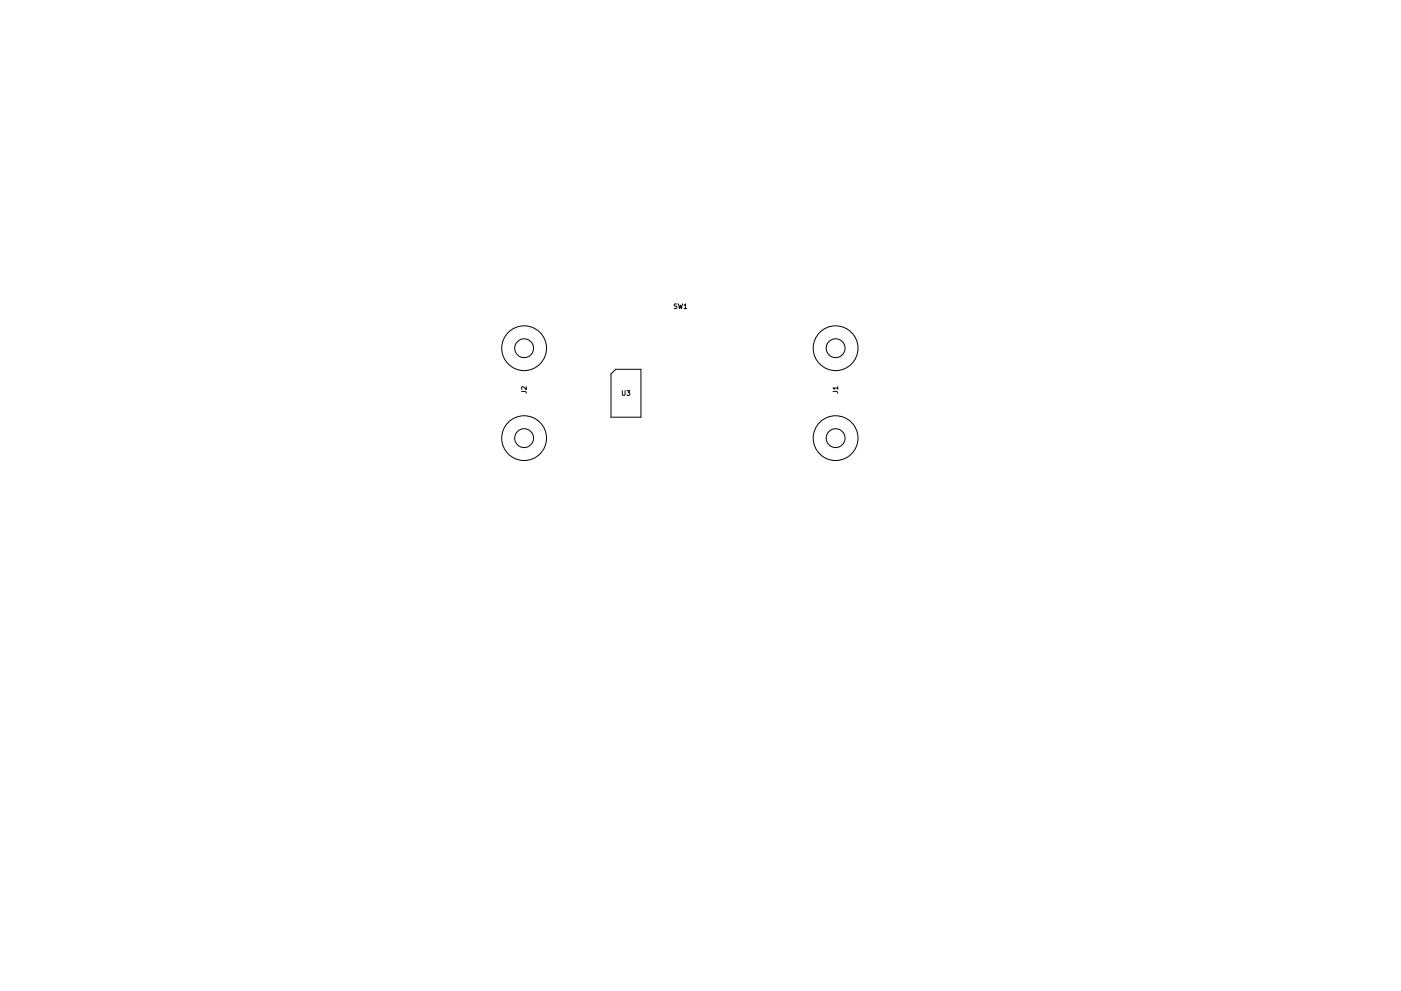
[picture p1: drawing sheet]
<svg xmlns="http://www.w3.org/2000/svg" width="297mm" height="210mm" viewBox="0 0 297 210" stroke-linecap="round" stroke-linejoin="round" font-family="sans-serif">
<g fill="none" stroke="#000" stroke-width=".21">
<path d="M130.5 78.4h5.4v10.1h-6.4v-9.1zM143.5 64.5l-.5 .1a.42 .42 0 0 0 .5 .5l-.1 .3h-.5M143.8 64.5l.3 1 .2-.7 .2 .7 .2-1M145 64.8l.3-.3v1M145 65.5h.6M110.6 83l.8 .1 .2 .3M111.6 82v.7l-.7-.7-.3 .2 .1 .4M132 82.9v.8l.1 .2 .4-.2v-.8M132.9 82.9h.6l-.3 .4 .3 .1v.4h-.6M176.6 83l.9 .1 .1 .3M177.6 82.3h-1l.3 .3M177.6 82v.6"/>
<circle cx="111.1" cy="73.9" r="4.7"/>
<circle cx="111.1" cy="73.9" r="2"/>
<circle cx="177.2" cy="73.9" r="4.7"/>
<circle cx="177.2" cy="73.9" r="2"/>
<circle cx="111.1" cy="93" r="4.7"/>
<circle cx="111.1" cy="93" r="2"/>
<circle cx="177.2" cy="93" r="4.7"/>
<circle cx="177.2" cy="93" r="2"/>
</g>
</svg>
